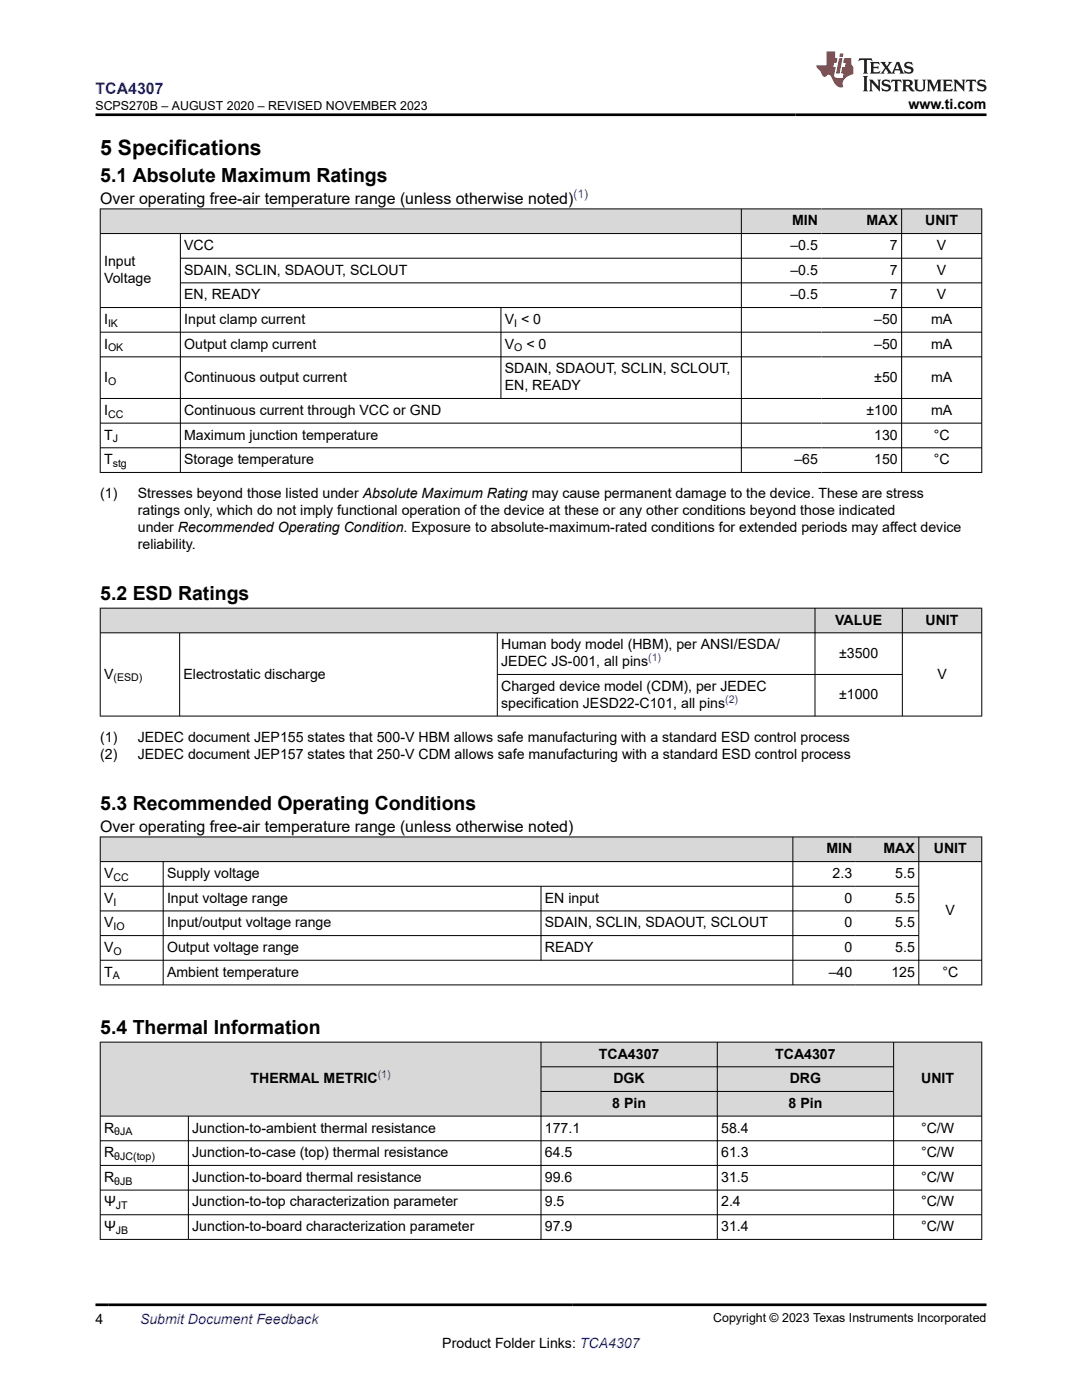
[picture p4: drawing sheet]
<svg xmlns="http://www.w3.org/2000/svg" width="216mm" height="279mm" viewBox="0 0 216 279" stroke-linecap="round" stroke-linejoin="round" font-family="sans-serif">
<defs><g id="words">
<text font-size="4.2" x="20" y="30.9">5 Specifications</text>
<g font-size="3.9">
<text x="20" y="36.3">5.1 Absolute Maximum Ratings</text>
<text x="20" y="119.7">5.2 ESD Ratings</text>
<text x="20" y="161.6">5.3 Recommended Operating Conditions</text>
<text x="20" y="206.4">5.4 Thermal Information</text>
</g>
<text font-size="3.2" fill="#00f" x="19" y="18.7">TCA4307</text>
<g font-size="3.2">
<text x="20" y="40.6">Over operating free-air temperature range (unless otherwise noted)</text>
<text x="20" y="166">Over operating free-air temperature range (unless otherwise noted)</text>
</g>
<g font-size="2.8">
<text x="181.3" y="21.8">www.ti.com</text>
<text x="158" y="45">MIN</text>
<text x="172.9" y="45">MAX</text>
<text x="184.6" y="45">UNIT</text>
<text x="20.8" y="53.1">Input</text>
<text x="36.8" y="49.9">VCC</text>
<text x="157.7" y="49.9">–0.5</text>
<text x="177.6" y="49.9">7</text>
<text x="187" y="49.9">V</text>
<text x="20.8" y="56.5">Voltage</text>
<text x="36.8" y="54.8">SDAIN, SCLIN, SDAOUT, SCLOUT</text>
<text x="36.8" y="59.7">EN, READY</text>
<text x="157.7" y="54.8">–0.5</text>
<text x="157.7" y="59.7">–0.5</text>
<text x="177.6" y="54.8">7</text>
<text x="177.6" y="59.7">7</text>
<text x="187" y="54.8">V</text>
<text x="187" y="59.7">V</text>
<text x="20.8" y="64.6">I</text>
<text x="36.8" y="64.6">Input clamp current</text>
<text x="100.7" y="64.6">V &lt; 0</text>
<text x="174.4" y="64.6">–50</text>
<text x="185.8" y="64.6">mA</text>
<text x="20.8" y="69.6">I</text>
<text x="36.8" y="69.6">Output clamp current</text>
<text x="100.7" y="69.6">V</text>
<text x="105" y="69.6">&lt; 0</text>
<text x="174.4" y="69.6">–50</text>
<text x="185.8" y="69.6">mA</text>
<text x="20.8" y="76.2">I</text>
<text x="36.8" y="76.2">Continuous output current</text>
<text x="100.7" y="74.5">SDAIN, SDAOUT, SCLIN, SCLOUT,</text>
<text x="100.7" y="77.9">EN, READY</text>
<text x="174.5" y="76.2">±50</text>
<text x="185.8" y="76.2">mA</text>
<text x="20.8" y="82.8">I</text>
<text x="36.8" y="82.8">Continuous current through VCC or GND</text>
<text x="172.9" y="82.8">±100</text>
<text x="185.8" y="82.8">mA</text>
<text x="20.8" y="87.7">T</text>
<text x="36.8" y="87.7">Maximum junction temperature</text>
<text x="174.4" y="87.7">130</text>
<text x="186.3" y="87.7">°C</text>
<text x="20.8" y="92.6">T</text>
<text x="36.8" y="92.6">Storage temperature</text>
<text x="158.5" y="92.6">–65</text>
<text x="174.4" y="92.6">150</text>
<text x="186.3" y="92.6">°C</text>
<text x="20" y="99.4">(1)</text>
<text x="27.5" y="99.4">Stresses beyond those listed under Absolute Maximum Rating may cause permanent damage to the device. These are stress</text>
<text x="27.5" y="102.8">ratings only, which do not imply functional operation of the device at these or any other conditions beyond those indicated</text>
<text x="27.5" y="106.2">under Recommended Operating Condition. Exposure to absolute-maximum-rated conditions for extended periods may affect device</text>
<text x="27.5" y="109.6">reliability.</text>
<text x="166.7" y="124.6">VALUE</text>
<text x="184.7" y="124.6">UNIT</text>
<text x="100" y="129.6">Human body model (HBM), per ANSI/ESDA/</text>
<text x="167.4" y="131.3">±3500</text>
<text x="20.8" y="135.4">V</text>
<text x="36.6" y="135.4">Electrostatic discharge</text>
<text x="100" y="133">JEDEC JS-001, all pins</text>
<text x="100" y="137.9">Charged device model (CDM), per JEDEC</text>
<text x="187" y="135.4">V</text>
<text x="100" y="141.3">specification JESD22-C101, all pins</text>
<text x="167.4" y="139.6">±1000</text>
<text x="20" y="148.1">(1)</text>
<text x="27.5" y="148.1">JEDEC document JEP155 states that 500-V HBM allows safe manufacturing with a standard ESD control process</text>
<text x="20" y="151.4">(2)</text>
<text x="27.5" y="151.4">JEDEC document JEP157 states that 250-V CDM allows safe manufacturing with a standard ESD control process</text>
<text x="164.9" y="170.3">MIN</text>
<text x="176.3" y="170.3">MAX</text>
<text x="186.3" y="170.3">UNIT</text>
<text x="20.8" y="175.2">V</text>
<text x="33.3" y="175.2">Supply voltage</text>
<text x="166.1" y="175.2">2.3</text>
<text x="178.6" y="175.2">5.5</text>
<text x="20.8" y="180.1">V</text>
<text x="20.8" y="185.1">V</text>
<text x="33.3" y="180.1">Input voltage range</text>
<text x="33.3" y="185.1">Input/output voltage range</text>
<text x="108.7" y="180.1">EN input</text>
<text x="108.7" y="185.1">SDAIN, SCLIN, SDAOUT, SCLOUT</text>
<text x="168.5" y="180.1">0</text>
<text x="168.5" y="185.1">0</text>
<text x="178.6" y="180.1">5.5</text>
<text x="178.6" y="185.1">5.5</text>
<text x="188.7" y="182.6">V</text>
<text x="20.8" y="190">V</text>
<text x="33.3" y="190">Output voltage range</text>
<text x="108.7" y="190">READY</text>
<text x="168.5" y="190">0</text>
<text x="178.6" y="190">5.5</text>
<text x="20.8" y="194.9">T</text>
<text x="33.3" y="194.9">Ambient temperature</text>
<text x="165.4" y="194.9">–40</text>
<text x="177.9" y="194.9">125</text>
<text x="188" y="194.9">°C</text>
<text x="119.5" y="211.3">TCA4307</text>
<text x="154.7" y="211.3">TCA4307</text>
<text x="50" y="216.2">THERMAL METRIC</text>
<text x="122.2" y="221.1">8 Pin</text>
<text x="122.4" y="216.2">DGK</text>
<text x="157.3" y="221.1">8 Pin</text>
<text x="157.6" y="216.2">DRG</text>
<text x="183.8" y="216.2">UNIT</text>
<text x="20.8" y="226">R</text>
<text x="38.4" y="226">Junction-to-ambient thermal resistance</text>
<text x="108.7" y="226">177.1</text>
<text x="143.9" y="226">58.4</text>
<text x="183.8" y="226">°C/W</text>
<text x="20.8" y="230.9">R</text>
<text x="38.4" y="230.9">Junction-to-case (top) thermal resistance</text>
<text x="108.7" y="230.9">64.5</text>
<text x="143.9" y="230.9">61.3</text>
<text x="183.8" y="230.9">°C/W</text>
<text x="20.8" y="235.9">R</text>
<text x="38.4" y="235.9">Junction-to-board thermal resistance</text>
<text x="108.7" y="235.9">99.6</text>
<text x="143.9" y="235.9">31.5</text>
<text x="183.8" y="235.9">°C/W</text>
<text x="20.8" y="240.8">Ψ</text>
<text x="20.8" y="245.7">Ψ</text>
<text x="38.4" y="240.8">Junction-to-top characterization parameter</text>
<text x="38.4" y="245.7">Junction-to-board characterization parameter</text>
<text x="108.7" y="240.8">9.5</text>
<text x="108.7" y="245.7">97.9</text>
<text x="143.9" y="240.8">2.4</text>
<text x="143.9" y="245.7">31.4</text>
<text x="183.8" y="240.8">°C/W</text>
<text x="183.8" y="245.7">°C/W</text>
<text x="19" y="264.2">4</text>
<text x="88.3" y="269">Product Folder Links: TCA4307</text>
</g>
<text font-size="2.8" fill="#00f" x="27.9" y="264.2">Submit Document Feedback</text>
<g font-size="2.5">
<text x="19" y="21.9">SCPS270B – AUGUST 2020 – REVISED NOVEMBER 2023</text>
<text x="142.3" y="263.9">Copyright © 2023 Texas Instruments Incorporated</text>
</g>
<text font-size="2.4" fill="#00f" x="114.4" y="39.6">(1)</text>
<g font-size="2.1">
<text x="21.6" y="65.2">IK</text>
<text x="102.6" y="65.2">I</text>
<text x="21.6" y="70.1">OK</text>
<text x="102.6" y="70.1">O</text>
<text x="21.6" y="76.7">O</text>
<text x="21.6" y="83.4">CC</text>
<text x="22.5" y="88.3">J</text>
<text x="22.5" y="93.2">stg</text>
<text x="22.6" y="136">(ESD)</text>
<text x="22.6" y="175.8">CC</text>
<text x="22.6" y="180.7">I</text>
<text x="22.6" y="185.6">IO</text>
<text x="22.6" y="190.6">O</text>
<text x="22.5" y="195.5">A</text>
<text x="22.8" y="226.6">θJA</text>
<text x="22.8" y="231.5">θJC(top)</text>
<text x="22.8" y="236.4">θJB</text>
<text x="23.1" y="241.3">JT</text>
<text x="23.1" y="246.3">JB</text>
</g>
<g font-size="2.1" fill="#00f">
<text x="129.3" y="132">(1)</text>
<text x="144.7" y="140.3">(2)</text>
<text x="75.4" y="215.2">(1)</text>
</g>
</g></defs>
<g fill="#d8d8d8">
<path d="M20 41.7h175.9v4.9h-175.9z" fill-rule="evenodd"/>
<path d="M20.1 41.8h127.8v4.7h-127.8z" fill-rule="evenodd"/>
<path d="M148 41.8h15.9v4.7h-15.9z" fill-rule="evenodd"/>
<path d="M163.9 41.8h15.9v4.7h-15.9z" fill-rule="evenodd"/>
<path d="M180 41.8h15.8v4.7h-15.8z" fill-rule="evenodd"/>
</g>
<g fill="none" stroke="#000" stroke-width=".2">
<path d="M19.9 41.7h176.1M19.9 46.6h176.1M20 41.6v52.8M36 46.6v47.8M36 51.5h160M36 56.5h160M147.9 41.6v52.8M179.9 41.6v52.8M195.9 41.6v52.8M19.9 61.4h176.1M19.9 66.3h176.1M19.9 71.2h176.1"/>
<path d="M19.9 79.5h176.1M100 61.4v18.2M19.9 84.4h176.1M19.9 89.4h176.1M19.9 94.3h176.1"/>
</g>
<g fill="#d8d8d8">
<path d="M20 121.4h175.9v4.9h-175.9z" fill-rule="evenodd"/>
<path d="M20.1 121.4h142.5v4.8h-142.5z" fill-rule="evenodd"/>
<path d="M162.7 121.4h17.3v4.8h-17.3z" fill-rule="evenodd"/>
<path d="M180.1 121.4h15.7v4.8h-15.7z" fill-rule="evenodd"/>
</g>
<path d="M19.9 121.4h176.1M19.9 126.3h176.1M20 121.3v21.7M35.8 126.3v16.7M99.2 126.3v16.7M99.2 134.6h80.9M162.6 121.3v21.7M180.1 121.3v21.7M195.9 121.3v21.7M19.9 142.9h176.1" fill="none" stroke="#000" stroke-width=".2"/>
<g fill="#d8d8d8">
<path d="M20 167h175.9v5h-175.9z" fill-rule="evenodd"/>
<path d="M20.1 167.1h138v4.8h-138z" fill-rule="evenodd"/>
<path d="M158.3 167.1h12.5v4.8h-12.5z" fill-rule="evenodd"/>
<path d="M170.8 167.1h12.5v4.8h-12.5z" fill-rule="evenodd"/>
<path d="M183.4 167.1h12.4v4.8h-12.4z" fill-rule="evenodd"/>
</g>
<g fill="none" stroke="#000" stroke-width=".2">
<path d="M19.9 167h176.1M19.9 172h176.1M19.9 176.9h163.5M20 167v29.6M32.6 172v24.6M107.9 176.9v14.8M158.2 167v29.6M183.3 167v29.6M195.9 167v29.6M19.9 181.8h163.5M19.9 186.7h163.5M19.9 196.6h176.1"/>
<path d="M196 191.6h-176.1"/>
</g>
<g fill="#d8d8d8">
<path d="M20 208h175.9v4.9h-175.9z" fill-rule="evenodd"/>
<path d="M20.1 208h87.8v14.7h-87.8z" fill-rule="evenodd"/>
<path d="M108 208h35.1v4.8h-35.1z" fill-rule="evenodd"/>
<path d="M143.2 208h35v4.8h-35z" fill-rule="evenodd"/>
<path d="M178.4 208h17.4v14.7h-17.4z" fill-rule="evenodd"/>
<path d="M108 213h35.1v4.8h-35.1z" fill-rule="evenodd"/>
<path d="M143.2 213h35v4.8h-35z" fill-rule="evenodd"/>
<path d="M108 217.9h35.1v4.8h-35.1z" fill-rule="evenodd"/>
<path d="M143.2 217.9h35v4.8h-35z" fill-rule="evenodd"/>
</g>
<g fill="none" stroke="#000" stroke-width=".2">
<path d="M19.9 208h176.1M20 207.9v39.5M107.9 207.9v39.5M107.9 212.9h70.5M107.9 217.8h70.5M143.1 207.9v39.5M178.3 207.9v39.5M195.9 207.9v39.5M19.9 222.7h176.1M19.9 227.7h176.1M19.9 232.6h176.1M19.9 237.5h176.1"/>
<path d="M37.6 222.7v24.7M19.9 242.4h176.1M19.9 247.4h176.1"/>
</g>
<path d="M171.5 11.6l-.2 .6 .5-.2h.6v.1v2.2l-.2 .4h1l-.2-.4v-2.2v-.1h.5l.5 .2-.1-.6zM173.6 12.4l.2 .3v1.6l-.2 .4h1.9l.1-.6a1.08 1.08 0 0 1-1.3 .2v-.7h.6l.4 .2v-.7l-.4 .2h-.6v-.5l.2-.2a1 1 0 0 1 1 .3l-.1-.5zM175.7 12.4l.9 1.1-1 1.2h.9l-.2-.2 .5-.8 .4 .8-.2 .2h1.6l-.2-.2 .2-.5h.9l.1 .5-.1 .2h.9l-.2-.4-.8-1.9h-.5l-.9 2.1-.9-1.1 .9-1h-.8l.2 .2-.4 .6-.4-.6 .2-.2zM179 12.8l.4 1h-.7zM180.7 12.5a.65 .65 0 0 0-.2 .7 .65 .65 0 0 0 .6 .5l.6 .1 .1 .3a.79 .79 0 0 1-.7 .4 .79 .79 0 0 1-.7-.5l.1 .7 .2-.1a.93 .93 0 0 0 1.1 0 .93 .93 0 0 0 .4-.9 1.46 1.46 0 0 0-1.2-.6l-.1-.3a1.09 1.09 0 0 1 1.2 .2l-.2-.6-.1 .1-.5-.2zM172.2 15.2l.2 .4v2.2l-.2 .4h1l-.2-.4v-2.2l.2-.4zM173.4 15.9l.2 .4v1.5l-.2 .4h.8l-.3-.4 .1-1.3 1.6 1.8v-2l.2-.4h-.7l.1 .2 .1 1.1-1.2-1.3zM176.2 16a.65 .65 0 0 0-.2 .8 .65 .65 0 0 0 .6 .4l.6 .2 .1 .2a.79 .79 0 0 1-.7 .4 .79 .79 0 0 1-.7-.5l.1 .7 .2-.1a.93 .93 0 0 0 1.1 .1 .93 .93 0 0 0 .4-1 1.46 1.46 0 0 0-1.2-.5l-.1-.4a1.09 1.09 0 0 1 1.2 .2l-.1-.6-.2 .1-.5-.1zM177.9 15.9l-.1 .6a.63 .63 0 0 1 .8-.3v1.6l-.3 .4h1l-.2-.4v-1.6a.66 .66 0 0 1 .8 .3l-.1-.6zM180 15.9l.2 .4v1.5l-.2 .4h1l-.2-.2-.1-.7h.5l.1 .2a.79 .79 0 0 0 1.2 .6l-1-.9a.61 .61 0 0 0 .6-.6 .61 .61 0 0 0-.5-.7zM180.8 16.2h.1a.47 .47 0 0 1 .5 .1 .47 .47 0 0 1 .1 .5l-.1 .1-.7 .1zM182.3 15.9l.2 .2a2.27 2.27 0 0 0 .4 2 1.04 1.04 0 0 0 1.7-.7v-1.3l.2-.2h-.8l.2 .4v1.1a.6 .6 0 0 1-.6 .6 .6 .6 0 0 1-.6-.6v-1.1l.3-.4zM184.9 15.9l.2 .4v1.5l-.2 .4h.8l-.3-.4v-1.4l.9 1.9 .9-1.9v1.4l-.3 .4h1l-.2-.4v-1.5l.2-.4h-.8l-.7 1.5-.6-1.5zM188.1 15.9l.2 .4v1.5l-.2 .4h1.9l.1-.6a1.09 1.09 0 0 1-1.3 .2v-.7h.6l.4 .2v-.6l-.4 .2h-.6v-.6l.2-.1a1.01 1.01 0 0 1 1 .3l-.1-.6zM190.2 15.9l.3 .4v1.5l-.3 .4h.8l-.2-.4v-1.3l1.6 1.8v-2l.2-.4h-.7l.2 .2v1.1l-1.2-1.3zM192.8 15.9l-.1 .6a.63 .63 0 0 1 .8-.3v1.6l-.3 .4h1l-.2-.4v-1.6a.66 .66 0 0 1 .8 .3l-.1-.6zM195.2 16a.65 .65 0 0 0-.2 .8 .65 .65 0 0 0 .6 .4l.6 .2 .2 .2a.79 .79 0 0 1-.7 .4 .79 .79 0 0 1-.7-.5l.1 .7 .2-.1a.93 .93 0 0 0 1 .1 .93 .93 0 0 0 .5-1 1.46 1.46 0 0 0-1.3-.5v-.4a1.09 1.09 0 0 1 1.2 .2l-.2-.6-.2 .1-.5-.1z" fill="#231f20"/>
<path d="M164.9 10.3v2.7h-2l.1 .4 .8 1a.95 .95 0 0 0 1 .9 .59 .59 0 0 1 .5-.4 .59 .59 0 0 1 .5 .3l.4 .8a1.59 1.59 0 0 0 2.1 1.4 1.61 1.61 0 0 1 1-2.3l1-.3-.1-1.5a1.59 1.59 0 0 1-.3-1.7h-1.5l-.2 .9h.6l-.2 .9h-.5l-.2 .9v.3l.4 .1-.1 .9h-.7a.73 .73 0 0 1-1-.7l.3-1.5h-.5l.1-.9h.5l.2-.9h-.5v-1.3zM167.4 11.6l-.6 3.1h.7l.6-3.1zM167.6 10.7l-.1 .6h.7l.1-.6z" fill="#ed1c24"/>
<path d="M19 22.9h177.8M19 260.4h177.8" fill="none" stroke="#000" stroke-width=".53"/>
<use href="#words"/>
</svg>
